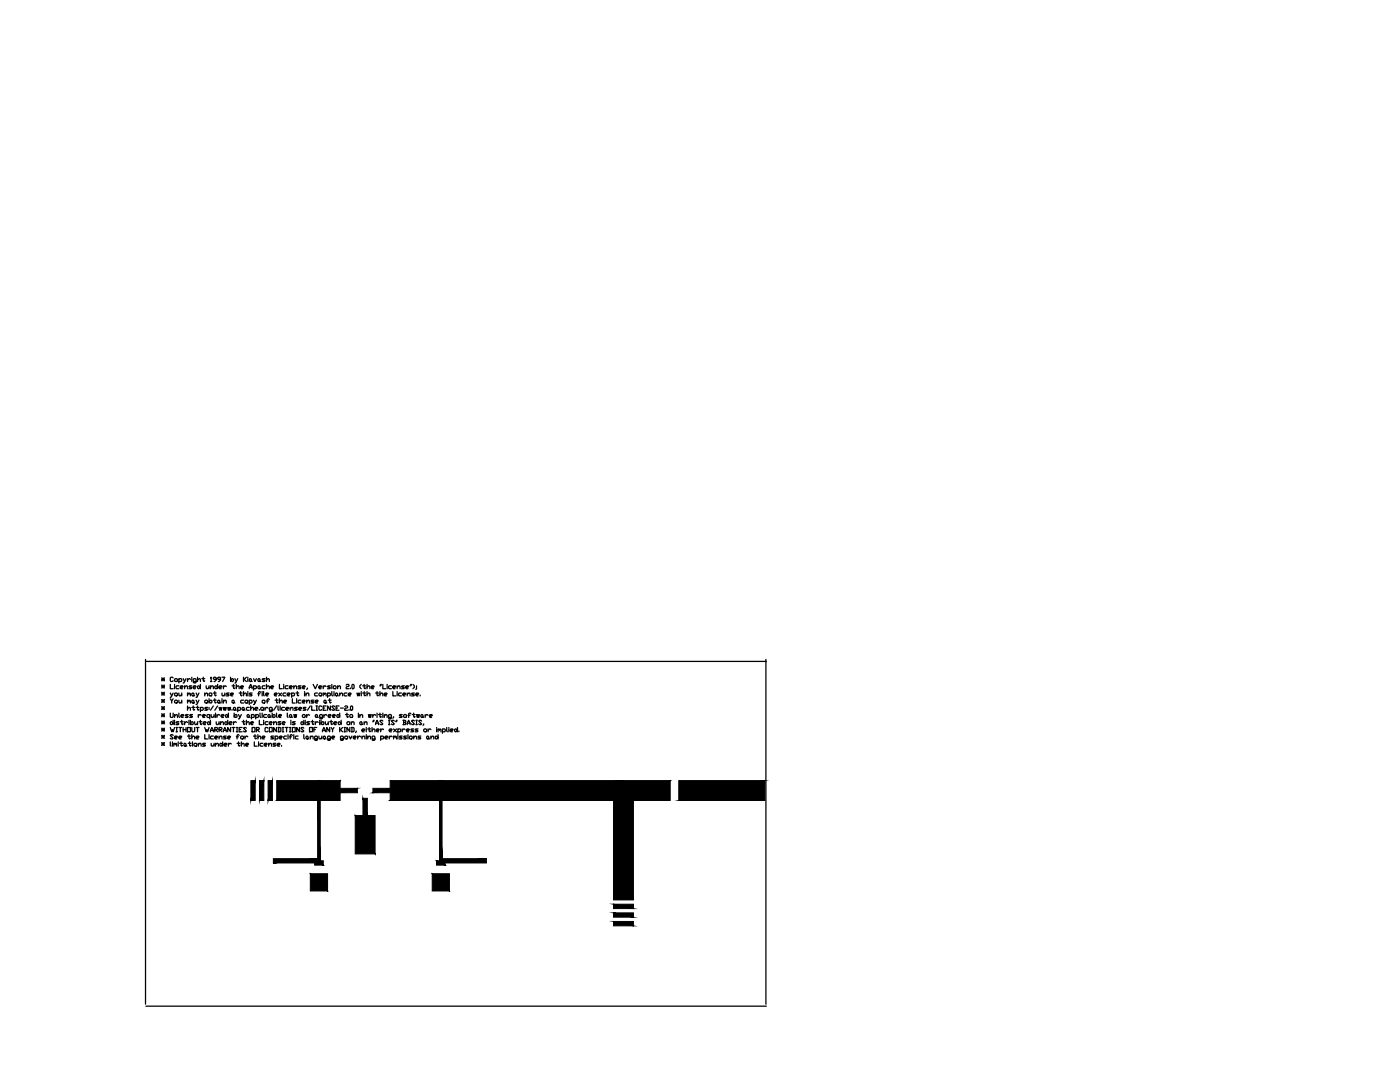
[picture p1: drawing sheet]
<svg xmlns="http://www.w3.org/2000/svg" width="279mm" height="216mm" viewBox="0 0 279 216" stroke-linecap="round" stroke-linejoin="round" font-family="sans-serif">
<!-- layer: 0 -->
<g fill="#000" stroke="#000" stroke-width=".2">
<path d="M50.1 155.8v3.9l.8-3.9zM50.9 155.8v3.9h-.8z"/>
<path d="M51.8 155.8v3.9l.9-3.9zM52.7 155.8v3.9h-.9z"/>
<path d="M53.5 155.8v3.9l.9-3.9zM54.4 155.8v3.9h-.9z"/>
<path d="M55.2 155.8v3.9l8.5-3.9zM55.2 159.7l8.5-3.9v3.9zM63.7 155.8v3.9l4.2-3.9zM63.7 159.7l4.2-3.9v3.9z"/>
<path d="M63.4 159.7l.5 12.5v-12.5zM63.4 159.7l.5 12.5-.5-.9zM54.6 172.2h9.3l-.5-.9zM54.6 171.3h8.8l-8.8 .9z"/>
<path d="M67.9 157.3v.9l3.4-.9zM67.9 158.2l3.4-.9v.9z"/>
<path d="M72.4 159.3l.9 3.4v-3.4zM72.4 159.3l.9 3.4h-.9z"/>
<path d="M74.4 157.3v.9l3.5-.9zM74.4 158.2l3.5-.9v.9z"/>
<path d="M77.9 155.8v3.9l10.1-3.9zM77.9 159.7l10.1-3.9v3.9zM88 155.8v3.9l36.4-3.9zM88 159.7l36.4-3.9v3.9zM124.4 155.8v3.9l9.4-3.9zM124.4 159.7l9.4-3.9v3.9z"/>
<path d="M87.7 159.7l.5 11.6v-11.6zM87.7 159.7l.5 11.6-.5 .9zM88.2 171.3l-.5 .9 9.4-.9zM87.7 172.2l9.4-.9v.9z"/>
<path d="M122.4 159.7l4 19.9v-19.9zM122.4 159.7l4 19.9h-4z"/>
<path d="M135.5 155.8v3.9l17.2-3.9zM135.5 159.7l17.2-3.9v3.9z"/>
<path d="M62.8 171.8l1.7 .8v-.8zM62.8 171.8l1.7 .8h-1.7z"/>
<path d="M61.9 174.3l3.5 3.5v-3.5zM61.9 174.3l3.5 3.5h-3.5z"/>
<path d="M70.9 162.7l4 7.7v-7.7zM70.9 162.7l4 7.7h-4z"/>
<path d="M87.1 171.8l1.7 .8v-.8zM87.1 171.8l1.7 .8h-1.7z"/>
<path d="M86.3 174.3l3.4 3.5v-3.5zM86.3 174.3l3.4 3.5h-3.4z"/>
<path d="M122.4 180.4l4 .9v-.9zM122.4 180.4l4 .9h-4z"/>
<path d="M122.4 182.2l4 .8v-.8zM122.4 182.2l4 .8h-4z"/>
<path d="M122.4 183.9l4 .8v-.8zM122.4 183.9l4 .8h-4z"/>
</g>
<g fill="none" stroke="#000" stroke-width=".25">
<path d="M29 131.6v68.8M29.1 132h123.8M32.3 135.6h.5M32.3 135.3l.5 .6M32.3 137h.5M32.3 136.7l.5 .6M32.3 138.4h.5M32.3 138.1l.5 .6M32.3 139.9h.5M32.3 139.6l.5 .5M32.5 135.3v.6M32.5 136.7v.6"/>
<path d="M32.5 138.1v.6M32.5 139.6v.5M32.8 135.3l-.5 .6M32.8 136.7l-.5 .6M32.8 138.1l-.5 .6M32.8 139.6l-.5 .5M34 136.6v.8h.6M34 139.4l.3 .5v.4M34 138.3l.3 .6M34.6 135.3l-.2-.2-.4 .2v.6l.1 .1 .5-.1M34.6 138.3l-.5 .8h-.1M34.6 139.4l-.3 .5"/>
<path d="M34.8 138.4l.5-.1 .1 .4-.4 .2zM34.8 136.6v.1M34.8 136.8v.6M35 135.4l.4 .2-.1 .4-.5-.1zM35 139.7l.4 .2-.1 .4-.5-.2zM35.7 135.6l.1-.2 .5 .2-.2 .4h-.4M35.7 136.8h-.4l-.2 .2 .2 .4h.4M35.7 138.3v.4l.1 .2 .5-.3M35.7 139.7v.4l.1 .2 .5-.3M35.7 135.4v.9M36 137.1h.4l.2-.1-.2-.2-.4 .2v.3l.4 .1M36.3 138.3v.6"/>
<path d="M36.3 139.7v.6M36.6 135.4l.2 .6M36.8 137.1l.5-.3 .1 .2v.4M36.8 136.8v.6M37.1 135.4l-.4 .9h-.1M37.4 138.4l.2-.1 .1 .3M37.4 139.9l.2-.2 .1 .3M37.4 135.4v.6M37.4 138.3v.6M37.4 139.7v.6M37.7 138.4l.1-.1 .2 .1v.5M37.7 139.9l.1-.2 .2 .2v.4"/>
<path d="M38 135.6l-.3-.2-.3 .3M38.3 136.8h-.5l-.1 .2 .1 .1 .5 .2-.2 .1h-.4M38.3 138.4l.1-.1 .3 .1-.1 .5-.3-.2zM38.3 135.1v.2M38.3 135.4v.6M38.4 139.7l.3 .2-.1 .4-.3-.2zM38.6 137.1h.4l.1-.1-.1-.2-.4 .2 .1 .4h.3M38.7 138.7l.2 .2M39.1 136h-.4l-.1-.1 .1-.5 .4 .2v.5l-.1 .2-.4-.2M39.1 138.3l.3 .6M39.1 139.7l.3 .6M39.4 135.7l.5-.3 .1 .6"/>
<path d="M39.4 137l.3-.2 .3 .3-.4 .3zM39.4 135.1v.9M39.7 138.3l-.4 .8h-.2M39.7 139.7l-.4 .9h-.2M40 136.6v.8M40.3 135.4h.6M40.6 135.1v.8l.1 .1 .2-.1M40.9 138.6l.4-.3 .1 .1v.5M40.9 138.3v.6M41 139.7l.4 .2-.1 .4-.4-.2zM41.1 136.8v.5l.2 .1 .4-.3M41.7 138.4l.4-.1 .2 .4-.4 .2z"/>
<path d="M41.7 140l.4-.3 .2 .4-.3 .2zM41.7 136.8v.6M41.7 139.4v.9M42 135.3l.1-.2v.9M42 137.1l.4-.3 .2 .2v.4M42 136h.3M42 136.8v.6M42.6 138.3h.5M42.6 139.7h.5M42.9 137l.2-.2 .3 .3-.4 .3zM42.9 138v.7l.1 .2 .1-.2M42.9 139.4v.7l.1 .2 .1-.2"/>
<path d="M43.1 135.6h-.4l-.1-.3 .1-.2 .4 .2v.4l-.4 .3M43.4 139.9l.3-.2 .2 .4-.3 .2zM43.4 136.6v.8M43.7 137.1h.5l.1-.1-.1-.2-.5 .2v.3l.5 .1M44 135.6h-.4l-.2-.3 .2-.2 .4 .2v.4l-.4 .3M44.3 135.1h.6l-.5 .9M44.3 138.3l.1 .6 .5-.3M44.3 139.4v.2M44.3 139.7v.6M44.6 140l.4-.3 .2 .2v.4M44.6 136.8v.6M44.6 139.7v.6"/>
<path d="M44.9 138.3v.6M45.2 137l-.3-.2-.3 .3M45.7 138.3h-.4l-.1 .1 .1 .2 .4 .1-.1 .2h-.4M46 135.7l.5-.3 .1 .5-.3 .1zM46 138.6h.5l.1-.2-.1-.1-.5 .1v.3l.5 .2M46 135.1v.9M46.3 139.9l.3-.2 .1 .4-.2 .2zM46.3 136.8h.6M46.6 136.6v.7l.1 .1 .2-.1M46.9 135.4l.3 .6M47.2 137.1l.4-.3 .1 .2v.4M47.2 136.6v.8"/>
<path d="M47.4 135.4l-.4 .9h-.1M47.7 138.3h.6M48 137.1h.5l.1-.1-.1-.2-.5 .2 .2 .4h.3M48 138v.7l.2 .2 .1-.2M48.6 138.6l.4-.3 .2 .1v.5M48.6 139.7h-.4l-.2 .2 .2 .4h.4M48.6 135.1v.9M48.6 138v.9M48.7 135.6l.5 .4M49 139.7l.5 .2-.2 .4-.4-.2zM49.2 135.1l-.6 .5M49.5 135.1v.2"/>
<path d="M49.5 135.4v.6M49.5 138v.1M49.5 138.3v.6M49.7 135.6l.3-.2 .2 .5-.3 .1zM49.7 137.4l.3-.8 .3 .8M49.7 139.9l.2-.2 .4 .2-.1 .4h-.5M49.7 137.1h.6M49.7 139.7v.9M50.2 135.9l.1 .1M50.3 138.3l-.6 .1 .6 .3-.1 .2h-.5M50.6 135.4l.3 .6 .3-.6M50.6 137l.1-.2 .5 .2-.2 .4h-.4"/>
<path d="M50.6 136.8v.9M50.6 139.7l.3 .6M51.2 139.7l-.5 .9h-.1M51.5 138.4h.4M51.6 135.4l.3 .2-.1 .4-.3-.1zM51.6 136.8l.3 .2-.1 .4-.3-.1zM51.9 135.9l.1 .1M51.9 137.3l.1 .1M52 138.1l-.1-.1-.3 .1v.8M52.3 138v.1M52.3 138.3v.6M52.5 139.7l.4 .2-.2 .4-.4-.2z"/>
<path d="M52.6 138v.7l.1 .2M52.9 135.4h-.4l-.2 .2 .2 .1 .4 .2-.6 .1M52.9 136.8h-.4l-.2 .2 .2 .4h.4M53 138.6h.5l.1-.2-.1-.1-.5 .1v.3l.5 .2M53.2 135.7l.4-.3 .2 .6M53.2 137.1l.4-.3 .2 .2v.4M53.2 135.1v.9M53.2 136.6v.8M53.2 139.9h.4M53.8 139.6l-.2-.2-.3 .2v.7M54 137.1h.5l.1-.1-.1-.2-.5 .2v.3l.5 .1M54.8 138.6h.4l.1-.2-.1-.1-.4 .1v.3l.4 .2"/>
<path d="M54.9 139.7h.6M55.2 139.4v.7l.1 .2 .2-.2M55.6 138.3l.6 .6M55.8 136.6v.8h.5M55.8 140l.4-.3 .1 .2v.4M55.8 139.4v.9M56.2 138.3l-.6 .6M56.6 140h.5l.1-.1-.1-.2-.5 .2v.2l.5 .2M56.6 136.6v.1M56.6 136.8v.6M57.1 138.3h-.5l-.1 .1 .1 .5h.5M57.3 138.6h.5l.1-.2-.1-.1-.5 .1 .2 .5h.3"/>
<path d="M57.5 136.8h-.4l-.2 .2 .2 .4h.4M57.8 137.1h.4l.1-.1-.1-.2-.4 .2v.3l.4 .1M58.2 138.4l.1-.1 .5 .1-.2 .5h-.4M58.2 138.3v.8M58.3 139.4v.9h.6M58.6 137.1l.5-.3 .1 .2v.4M58.6 136.8v.6M59.1 138.3h.5M59.2 139.4v.2M59.2 139.7v.6M59.3 138v.7l.2 .2 .1-.2M60.1 136.8h-.5l-.1 .2 .6 .3-.2 .1h-.4"/>
<path d="M60.1 139.7h-.5l-.1 .2 .1 .4h.5M60.3 137.1h.5l.1-.1-.1-.2-.5 .2v.3l.5 .1M60.3 140h.5l.1-.1-.1-.2-.5 .2v.2l.5 .2M60.8 138v.1M60.8 138.3v.6M61.1 138.6l.4-.3 .1 .1v.5M61.1 138.3v.6M61.2 140l.4-.3 .2 .6M61.2 139.7v.6M61.4 137.3l-.2 .3M62.5 136.6l.4 .8 .5-.8M62.6 139.7h-.4l-.1 .2 .5 .2-.5 .2"/>
<path d="M62.9 140h.5l.1-.1-.1-.2-.5 .2v.2l.5 .2M63.4 138.3l-.6 .1 .1 .5h.5M63.6 137.1h.5l.1-.1-.1-.2-.5 .2 .2 .4h.3M63.6 138.4l.5-.1 .1 .4-.4 .2zM64.5 138.4l.1-.1 .2 .3M64.5 136.8v.6M64.5 138.3v.6M64.6 139.9l.3-.2 .2 .4-.3 .2zM64.8 138.4l.1-.1 .2 .1v.5M65.1 137l-.3-.2-.3 .3M65.4 138.4l.1-.1 .4 .1-.1 .5h-.4M65.4 138.3v.8"/>
<path d="M65.5 139.7h.6M65.8 139.4v.7l.1 .2 .2-.2M65.9 136.8h-.4l-.1 .2 .4 .1 .1 .2-.1 .1h-.4M66.2 138v.7l.2 .2M66.2 136.6v.1M66.2 136.8v.6M66.5 137l.4-.2 .2 .5-.4 .1zM66.7 138v.1M66.7 138.3v.6M66.9 138.4l.2-.1 .3 .1-.2 .5-.3-.2zM67.4 137.1l.4-.3 .1 .2v.4M67.4 136.8v.6"/>
<path d="M67.4 138.7l.1 .2M67.8 138.6l.4-.3 .2 .1v.5M67.8 138.3v.6M69.1 136.7l.1-.1 .5 .1-.2 .3-.4 .1v.3h.6M69.2 138.3h-.4l-.1 .1 .1 .5h.4M69.5 138.6h.4l.2-.2-.2-.1-.4 .1 .2 .5h.2M69.9 137.3v.1M70.4 136.6l.3 .1v.6l-.2 .1-.3-.1v-.6zM71.2 138.3l.2 .6 .1-.6 .2 .6 .1-.6M72.1 136.6l-.3 .2v.3l.3 .3M72.1 138v.1M72.1 138.3v.6"/>
<path d="M72.4 136.8h.6M72.4 138.3h.6M72.7 136.6v.7l.1 .1 .2-.1M72.7 138v.7l.1 .2 .2-.2M73.2 137.1l.5-.3 .1 .2v.4M73.2 138.6l.5-.3 .1 .1v.5M73.2 136.6v.8M73.2 138v.9M74.1 137.1h.4l.2-.1-.2-.2-.4 .2v.3l.4 .1M75 138.3h.5M75.2 138v.7l.2 .2 .1-.2M75.8 138.6l.5-.3 .1 .1v.5"/>
<path d="M75.8 138v.9M76 136.6l-.2 .2M76.1 136.6l-.1 .2M76.4 136.6v.8h.6M76.7 138.6h.4l.2-.2-.2-.1-.4 .1 .1 .5h.3M77.3 136.6v.1M77.3 136.8v.6M78.1 136.8h-.4l-.2 .2 .2 .4h.4M78.4 137.1h.4l.2-.1-.2-.2-.4 .2v.3l.4 .1M78.4 138v.9h.6M79.3 137.1l.4-.3 .1 .2v.4M79.3 136.8v.6"/>
<path d="M79.3 138v.1M79.3 138.3v.6M80.1 138.3h-.4l-.1 .1 .1 .5h.4M80.4 138.6h.4l.2-.2-.2-.1-.4 .1 .1 .5h.3M80.7 136.8h-.4l-.2 .2 .6 .3-.2 .1h-.4M81 137.1h.4l.2-.1-.2-.2-.4 .2 .1 .4h.3M81.3 138.6l.4-.3 .1 .1v.5M81.3 138.3v.6M82 136.6l-.2 .2M82.1 136.6l-.1 .2M82.4 136.6l.3 .2v.3l-.3 .3M82.7 138.3l-.6 .1 .6 .3-.1 .2h-.5"/>
<path d="M83 138.6h.4l.2-.2-.2-.1-.4 .1 .1 .5h.3M83.1 137.1l-.1 .5M83.1 136.8v.2M83.9 138.7v.2M152.9 131.6v68.8M32.3 141.3h.5M32.3 141l.5 .6M32.3 142.7h.5M32.3 142.4l.5 .6M32.3 144.2h.5M32.3 143.9l.5 .5M32.3 145.6h.5"/>
<path d="M32.3 145.3l.5 .6M32.3 147h.5M32.3 146.7l.5 .6M32.3 148.5h.5M32.3 148.2l.5 .5M32.5 141v.6M32.5 142.4v.6M32.5 143.9v.5M32.5 145.3v.6M32.5 146.7v.6M32.5 148.2v.5M32.8 141l-.5 .6"/>
<path d="M32.8 142.4l-.5 .6M32.8 143.9l-.5 .5M32.8 145.3l-.5 .6M32.8 146.7l-.5 .6M32.8 148.2l-.5 .5M34 142.3v.7l.1 .2 .5-.2v-.7M34 145.2l.3 .8 .1-.4 .2 .4 .2-.8M34 148v.7l.1 .2M34.1 144l.5 .3-.3 .3-.3-.2zM34.4 148v.2M34.4 148.3v.6M34.6 146.7l-.5-.1-.1 .1 .6 .6-.2 .2-.4-.2"/>
<path d="M34.6 143.7v.9M34.7 148.5l.1-.2 .2 .3M34.7 148.3v.6M34.8 142.9l.5-.3 .1 .1v.5M34.8 147.2h.5l.1-.2-.1-.1-.5 .1v.3l.5 .2M34.8 142.6v.6M34.8 143.7v.2M34.8 144v.6M35 148.5l.1-.2 .2 .2v.4M35.1 145.2h.3M35.1 146h.3M35.3 145.2v.8"/>
<path d="M35.6 148v.2M35.6 148.3v.6M35.7 142.3v.7l.1 .2M35.7 144h-.4l-.2 .2 .2 .1 .4 .1-.1 .2h-.5M35.7 147.2h.4l.2-.2-.2-.1-.4 .1v.3l.4 .2M35.7 145.2h.6M35.8 148.3h.6M36 144h.6M36 145.2v.8M36.1 142.9h.5l.1-.2-.1-.1-.5 .1 .2 .5h.3M36.1 148v.7l.2 .2 .1-.2M36.3 143.7v.7l.1 .2 .2-.2"/>
<path d="M36.6 145.6h.5M36.6 145.2v.8M36.7 148.5l.1-.2 .3 .2-.1 .4-.3-.2zM36.8 144v.6M37.1 145.2v.8M37.1 148.7l.2 .2M37.4 141.4l.4-.2 .2 .1v.4M37.4 144.2l-.3-.2-.3 .3M37.4 145.2h.6v.8h-.6zM37.4 140.9v.8M37.4 146.9h.6M37.6 142.6h-.5l-.1 .1 .1 .2 .5 .1-.2 .2h-.4"/>
<path d="M37.6 148.3h.5M37.7 146.6v.7l.1 .2 .2-.2M37.7 143.7v.2M37.7 144v.6M37.8 148v.7l.2 .2 .1-.2M38 144.3l.4-.3 .2 .4-.3 .2zM38 143.7v.9M38.3 145.2v.7l.1 .1 .5-.1v-.7M38.3 147.2l.4-.3 .2 .1v.5M38.3 146.6v.9M38.3 141.2h.6M38.4 142.6h-.4l-.2 .1 .5 .2 .1 .1-.1 .2h-.5"/>
<path d="M38.4 148v.2M38.4 148.3v.6M38.6 140.9v.7l.1 .1 .2-.1M38.7 148.5l.4-.2 .2 .4-.4 .2zM38.7 140.1l.2 .2M38.9 144v.4l.1 .2 .4-.3M39.1 147.2h.5l.1-.2-.1-.1-.5 .1v.3l.5 .2M39.1 141.2h.6M39.1 145.2h.6M39.4 140.9v.7l.2 .1 .1-.1M39.4 144v.6M39.4 145.2v.8"/>
<path d="M39.6 148.6l.4-.3 .1 .2v.4M39.6 142.6v.6M39.6 148.3v.6M39.7 144h.6M40 141.3l.1-.1 .5 .1-.2 .4h-.4M40 143.7v.7l.1 .2 .2-.2M40 141.2v.8M40.1 142.7l-.2-.1-.3 .3M40.4 142.9h.5l.1-.2-.1-.1-.5 .1 .2 .5h.3M40.6 144.3h.4l.1-.1-.1-.2-.4 .2 .1 .4h.3M40.9 145.2l.2 .8 .2-.4 .1 .4 .3-.8M40.9 146.6v.9h.5"/>
<path d="M41 148.3h-.4l-.2 .2 .6 .2-.1 .2h-.5M41.4 141.2h-.4l-.1 .1 .5 .3-.1 .1h-.4M41.6 144l.4 .3-.3 .3-.3-.2zM41.7 141.2v.1M41.7 141.4v.2M41.7 146.6v.1M41.7 146.9v.6M41.9 142.7l-.2-.1-.4 .1 .1 .5h.5M41.9 142.6v.8M42 146l.3-.8 .3 .8M42 143.7v.9M42 145.7h.6"/>
<path d="M42.1 142.6v.4l.2 .2 .4-.3M42.1 148.3v.4l.2 .2 .4-.3M42.6 146.9h-.5l-.1 .1 .1 .5h.5M42.6 140.9l-.6 .8M42.7 142.6v.6M42.7 148.3v.6M42.9 145.6h.4l.1-.3-.1-.1h-.4v.8M42.9 147.2h.4l.1-.2-.1-.1-.4 .1v.3l.4 .2M43 148.6l.4-.3 .2 .2v.4M43 142.3v.1M43 142.6v.6M43 148.3v.6"/>
<path d="M43 145.6l.4 .4M43.1 144v.4l.2 .2 .4-.3M43.3 142.6v.6M43.4 140.9l-.5 .8M43.7 141.2l.2 .5 .1-.5 .2 .5 .1-.5M43.7 145.6h.5l.1-.3-.1-.1h-.5v.8M43.7 147.2l.5-.3 .1 .1v.5M43.7 144v.6M43.7 146.9v.6M43.9 142.7l-.3-.1-.3 .3M43.9 148.5l.3-.2 .2 .3-.4 .3zM43.9 140.1l.1 .2"/>
<path d="M43.9 145.6l.4 .4M44 144.3l.4-.3 .2 .2v.4M44 144v.6M44.2 142.9h.4l.1-.2-.1-.1-.4 .1v.3l.4 .2M44.4 148v.9M44.6 141.2l.1 .5 .2-.5 .1 .5 .2-.5M44.6 146l.3-.8 .3 .8M44.6 145.7h.6M44.7 148.6h.5l.1-.1-.1-.2-.5 .2v.2l.5 .2M45 142.7l.3-.1 .3 .3-.4 .3zM45 144l.4 .3-.2 .3-.3-.2zM45.2 146.9h-.5l-.1 .1 .6 .3-.6 .2"/>
<path d="M45.4 141.2l.2 .5 .1-.5 .2 .5 .1-.5M45.4 147.2h.5l.1-.2-.1-.1-.5 .1v.3l.5 .2M45.4 143.7v.9M45.6 142.3v.9M45.6 148.3v.6M45.7 144.3h.5l.1-.1-.1-.2-.5 .2 .2 .4h.3M46 145.2v.8l-.6-.8v.8M46.2 148.5l-.3-.2-.3 .3M46.3 141.6v.1M46.3 145.2h.6M46.6 141.3l.3-.1 .1 .4-.3 .1zM46.6 144v.6"/>
<path d="M46.6 145.2v.8M46.7 142.9l.5-.3 .1 .4-.3 .2zM46.7 140.1l.2 .2M46.7 142.3v.9M47 141.6l.2 .1M47.2 144.2l-.3-.2-.3 .3M47.2 145.2h.2M47.2 146h.2M47.2 147h.4M47.3 145.2v.8M47.3 148.3h.6M47.4 141.3l.2-.1 .4 .1-.1 .4h-.5"/>
<path d="M47.4 141.2v.8M47.6 148v.7l.1 .2 .2-.2M47.6 142.6l.3 .6M47.7 146.7l-.1-.1-.3 .1v.8M47.7 145.6h.3M48.2 142.6l-.5 .8h-.1M48.2 146.9l.4 .1-.1 .5-.5-.2zM48.2 148.6l.4-.3 .1 .2v.4M48.2 148v.9M48.3 141.3l.2-.1 .2 .1-.1 .4-.3-.1zM48.3 145.2h-.6v.8h.6M48.3 144h.6"/>
<path d="M48.6 143.7v.7l.1 .2 .2-.2M48.7 141.6l.2 .1M48.9 146.9v.6M49 148.6h.5l.1-.1-.1-.2-.5 .2v.2l.5 .2M49.2 144.3l.4-.3 .1 .2v.4M49.2 145.3l-.2-.1-.4 .1 .6 .6-.2 .1-.4-.1M49.2 143.7v.9M49.3 142.7l.3-.1 .1 .4-.2 .2zM49.5 147l-.3-.1-.3 .3M49.7 141.2h-.4l-.1 .1 .1 .4h.4M49.7 143l.2 .2M50 141.4l.5-.2 .1 .1v.4"/>
<path d="M50 144.3h.5l.1-.1-.1-.2-.5 .2v.2l.5 .2M50 140.9v.8M50.2 142.7l.1-.1 .4 .1-.1 .5h-.4M50.2 142.6v.8M50.3 145.2h.6v.8h-.6zM50.6 146.9h.6M50.7 148v.9h.6M50.9 141.4h.4l.2-.1-.2-.1-.4 .1 .1 .4h.3M50.9 146.6v.7l.1 .2 .2-.2M51 142.7l.2-.1 .4 .1-.1 .5h-.5M51 142.6v.8M51.2 145.6h.4l.2-.3-.2-.1h-.4v.8"/>
<path d="M51.3 145.6l.5 .4M51.5 147.2l.4-.3 .1 .1v.5M51.5 146.6v.9M51.6 148v.2M51.6 148.3v.6M51.8 143.7v.9h.5M51.8 141.6v.1M51.9 142.3v.7l.1 .2M52 141.3l.5-.1 .1 .4-.4 .1zM52.3 147.2h.4l.2-.2-.2-.1-.4 .1 .2 .5h.2M52.3 142.3v.1M52.3 142.6v.6"/>
<path d="M52.5 148.3l-.6 .2 .1 .4h.5M52.6 143.7v.2M52.6 144v.6M52.7 148.6h.5l.1-.1-.1-.2-.5 .2v.2l.5 .2M52.9 141.2v.5M53.2 142.6h-.5l-.1 .1 .1 .5h.5M53.5 141.3l-.3-.1-.3 .2M53.5 142.7l.3-.1 .1 .4-.3 .2zM53.5 144h-.5l-.1 .2 .1 .4h.5M53.5 145.3l-.2-.1-.4 .1v.6l.1 .1 .5-.1M53.6 148.6l.4-.3 .2 .2v.4M53.6 148.3v.6"/>
<path d="M53.8 144.3h.4l.1-.1-.1-.2-.4 .2v.2l.4 .2M53.8 145.2h.5v.8h-.5zM53.9 143l.1 .2M54.3 141.7h-.4l-.1-.1 .1-.4 .4 .1v.6l-.1 .1-.4-.1M54.3 142.9l.5-.3 .1 .4-.3 .2zM54.3 142.3v.9M54.6 144.3l.4-.3 .2 .2v.4M54.6 146.9h-.4l-.2 .1 .6 .3-.1 .2h-.5M54.6 144v.6M54.9 147l.1-.1 .5 .1-.2 .5h-.4M54.9 146.9v.8M55 148.3h-.4l-.1 .2 .5 .2-.1 .2h-.4"/>
<path d="M55.2 142.3v.7l.1 .2M55.2 145.2v.8l-.6-.8v.8M55.2 140.9l-.6 .8M55.3 148.6h.5l.1-.1-.1-.2-.5 .2 .2 .4h.3M55.5 140.9v.7l.1 .1M55.5 145.2l.5 .1v.6l-.1 .1h-.4M55.6 142.9h.4l.2-.2-.2-.1-.4 .1v.3l.4 .2M55.6 145.2v.8M55.8 147.2h.4l.1-.2-.1-.1-.4 .1v.3l.4 .2M55.9 140.9v.1M55.9 141.2v.5M56 144h-.4l-.1 .2 .1 .1 .4 .1-.1 .2h-.4"/>
<path d="M56.2 148.7v.2M56.3 144.3h.5l.1-.1-.1-.2-.5 .2 .2 .4h.3M56.3 145.2h.3M56.3 146h.3M56.5 145.2v.8M56.8 141.2h-.5l-.1 .1 .1 .4h.5M56.9 145.2h.6M57.1 141.4h.4l.1-.1-.1-.1-.4 .1 .1 .4h.3M57.2 146.9h-.4l-.2 .1 .2 .5h.4M57.2 145.2v.8M57.3 142.3v.7l.2 .2M57.5 146.6v.1"/>
<path d="M57.5 146.9v.6M57.8 142.7l.2-.1 .2 .4-.3 .2zM57.8 145.2h.2M57.8 146h.2M57.8 147h.4M57.9 141.4l.4-.2 .2 .1v.4M57.9 141.2v.5M57.9 145.2v.8M58 143.7v.2M58 144v.6M58.2 143l.1 .2M58.3 145.2h.6v.8h-.6z"/>
<path d="M58.3 146.7l-.1-.1-.3 .1v.8M58.6 142.6l.2 .6 .1-.6 .2 .6 .1-.6M58.6 146.6v.1M58.6 146.9v.6M58.9 144h-.4l-.2 .2 .2 .1 .4 .1-.1 .2h-.5M59.3 141.2l-.5 .1 .5 .3-.1 .1h-.4M59.5 146.9h-.4l-.2 .1 .2 .5h.4M59.6 141.4h.5l.1-.1-.1-.1-.5 .1v.3l.5 .1M59.8 145.2v.8l-.6-.8v.8M60.1 144.2l.2-.2 .3 .3-.4 .3zM60.3 142.7l.5-.1 .1 .4-.4 .2zM60.6 145.3l-.1-.1-.4 .1 .5 .6-.1 .1-.4-.1"/>
<path d="M60.6 146.6v.7l.2 .2M60.6 143.7v.9M60.9 143.7v.2M60.9 144v.6M61.1 141.2h-.5l-.1 .1 .6 .3-.2 .1h-.4M61.2 146.9l.3 .1-.1 .5-.3-.2zM61.2 142.6v.6M61.5 147.3l.1 .2M61.8 142.7l-.3-.1-.3 .3M61.8 144h-.4l-.2 .2 .4 .1 .2 .1-.2 .2h-.4M61.8 145.2h.6v.8h-.6zM61.9 147.2l.5-.3 .1 .6"/>
<path d="M61.9 140.9l-.5 .8M61.9 146.9v.6M62.1 144h.5M62.2 140.9v.8h.6M62.4 143.7v.7l.1 .2 .1-.2M62.6 145.6h.3M62.9 144v.6M63.1 142.6l.3 .1-.2 .5-.3-.2zM63.1 140.9h.3M63.1 141.7h.3M63.2 145.2h-.6v.8M63.2 140.9v.8"/>
<path d="M63.4 147.5l-.6-.2 .1-.4 .5 .1v.6l-.2 .1-.4-.1M63.4 143l.1 .2M63.5 144.2l-.3-.2-.3 .3M63.6 146.9v.4l.2 .2 .4-.3M63.8 143.7v.2M63.8 144v.6M64.1 144.3l.4-.3 .1 .4-.2 .2zM64.1 143.7v.9M64.2 141l-.1-.1-.5 .1v.6l.2 .1 .4-.1M64.2 146.9v.6M64.4 143.2l-.6-.2 .1-.4 .5 .1v.6l-.2 .1-.4-.1M64.4 146l.2-.8 .3 .8"/>
<path d="M64.4 145.7h.5M64.5 141.3h.3M64.6 146.9l.3 .1-.1 .5-.3-.2zM64.6 142.6v.6M64.9 144v.4l.2 .2 .4-.3M64.9 147.3l.2 .2M65.1 140.9h-.6v.8h.6M65.1 140.1l.1 .2M65.2 142.7l-.3-.1-.3 .3M65.5 142.9h.4l.2-.2-.2-.1-.4 .1v.3l.4 .2M65.5 144v.6M65.8 145.2v.8l-.6-.8v.8"/>
<path d="M65.8 144h.6M65.9 140.9v.8l-.5-.8v.8M65.9 147.5l-.5-.2 .1-.4 .4 .1v.6l-.1 .1-.4-.1M66.1 143.7v.7l.1 .2 .2-.2M66.1 145.2l.3 .4v.4M66.2 147.2h.5l.1-.2-.1-.1-.5 .1v.3l.5 .2M66.4 142.9h.4l.1-.2-.1-.1-.4 .1v.3l.4 .2M66.7 144.3h.4l.1-.1-.1-.2-.4 .2 .1 .4h.3M66.7 145.2l-.3 .4M66.8 141l-.1-.1-.5 .1 .6 .6-.1 .1-.5-.1M67.1 141.3h.3M67.2 142.7l.3-.1 .3 .3-.4 .3z"/>
<path d="M67.5 144.2l.3-.2 .3 .3-.4 .3zM67.7 140.9h-.6v.8h.6M67.8 142.3v.9M67.8 145.2v.8M67.9 141.3h.6M67.9 145.6l.5 .4M68.1 143.7v.9M68.4 145.2l-.6 .4M68.5 147.5h-.4l-.2-.2 .2-.4 .4 .1v.6l-.1 .1-.5-.1M68.7 145.2h.3M68.7 146h.3M68.8 141l.2-.1 .4 .1-.2 .3-.4 .1v.3h.6"/>
<path d="M68.8 147l.4-.1 .2 .4-.4 .2zM68.8 145.2v.8M69 142.6h.5M69.2 142.3v.7l.2 .2 .1-.2M69.4 144l.4 .2-.1 .4-.5-.2zM69.7 146.9l.2 .6 .3-.6M69.7 141.6v.1M69.8 145.2v.8l-.6-.8v.8M69.9 141l.2-.1 .3 .1v.6l-.2 .1-.3-.1zM69.9 142.6l.5 .1-.2 .5-.4-.2zM70.1 144.3l.4-.3 .2 .2v.4M70.1 145.2l.6 .1v.6l-.2 .1h-.4"/>
<path d="M70.1 144v.6M70.2 145.2v.8M70.5 147.2h.5l.1-.2-.1-.1-.5 .1v.3l.5 .2M71.1 145.9l-.1 .3M71.4 146.9v.6M71.5 142.3v.1M71.5 142.6v.6M71.8 142.9l.4-.3 .2 .6M71.8 144.2l.3-.2 .1 .4-.2 .2zM71.8 142.6v.6M72 147l-.3-.1-.3 .3M72.2 145.7h.5l.1-.1-.1-.1-.5 .1 .2 .4h.3"/>
<path d="M72.2 147.2l.5-.3 .1 .6M72.2 144.4l.2 .2M72.2 146.9v.6M72.7 144.3l.4-.3 .1 .2v.4M72.7 144v.6M73.1 145.2v.1M73.1 145.5v.5M73.1 146.6v.1M73.1 146.9v.6M73.4 147.2l.4-.3 .2 .6M73.4 145.5h.6M73.4 146.9v.6"/>
<path d="M73.5 142.6l.2 .6 .1-.6 .2 .6 .1-.6M73.7 145.2v.7l.1 .1 .2-.1M74.3 145.7l.4-.2 .1 .1v.4M74.3 145.2v.8M74.4 142.6v.6M74.5 143.7l-.1 .3M74.7 143.7l-.2 .3M74.8 147.5h-.4l-.1-.2 .1-.4 .4 .1v.6l-.1 .1-.4-.1M75 142.7l-.3-.1-.3 .3M75 144.6l.2-.9 .3 .9M75 144.3h.5M75.1 145.7h.4l.2-.1-.2-.1-.4 .1 .1 .4h.3"/>
<path d="M75.2 142.3v.1M75.2 142.6v.6M75.5 142.6h.6M75.8 142.3v.7l.2 .2 .1-.2M76 147l.1-.1 .4 .1-.1 .5h-.4M76 145.5v.5M76 146.9v.8M76.4 143.9l-.4-.2-.2 .2 .6 .5-.1 .2-.5-.2M76.4 142.3v.1M76.4 142.6v.6M76.5 145.6l-.2-.1-.3 .2M76.7 142.9l.4-.3 .2 .1v.5"/>
<path d="M76.7 142.6v.6M76.8 147.2h.5l.1-.2-.1-.1-.5 .1v.3l.5 .2M77.5 143.7h.3M77.5 144.6h.3M77.7 145.7h.4l.2-.1-.2-.1-.4 .1v.3l.4 .1M77.7 143.7v.9M77.7 146.9v.6M78.1 143.2h-.4l-.2-.2 .2-.4 .4 .1v.6l-.1 .1-.5-.1M78.3 147l-.3-.1-.3 .3M78.5 143l-.1 .3M78.5 147l.2-.1 .1 .3M78.5 145.5l.6 .5"/>
<path d="M78.5 146.9v.6M78.7 143.9l-.2-.2-.4 .2 .6 .5-.2 .2-.4-.2M78.8 147l.2-.1 .1 .1v.5M79.1 143.7l-.1 .3M79.1 145.5l-.6 .5M79.3 143.7l-.2 .3M79.4 145.6l.2-.1 .4 .1-.2 .4h-.4M79.4 145.5v.8M79.4 146.6v.1M79.4 146.9v.6M80.3 142.6h-.5l-.1 .1 .4 .2 .2 .1-.2 .2h-.4M80.3 146.9h-.5l-.1 .1 .6 .3-.2 .2h-.4"/>
<path d="M80.3 145.5v.5M80.4 143.7h.4l.2 .2-.2 .3M80.5 142.7l.5-.1 .1 .4-.4 .2zM80.5 144.2h.3l.2 .2-.2 .2h-.4M80.5 143.7v.9M80.8 145.6l-.3-.1-.2 .2M81.1 145.7h.5l.1-.1-.1-.1-.5 .1v.3l.5 .1M81.1 146.9h-.4l-.2 .1 .6 .3-.1 .2h-.5M81.3 144.6l.3-.9 .2 .9M81.3 144.3h.5M81.4 142.7h.4M81.4 146.6v.1"/>
<path d="M81.4 146.9v.6M81.8 146.9l.5 .1-.2 .5-.4-.2zM82 142.4l-.2-.1-.2 .1v.8M82.3 142.6h.5M82.6 142.3v.7l.1 .2 .1-.2M82.6 145.5h-.5l-.1 .1 .1 .1 .5 .2-.2 .1h-.4M82.6 147.2l.4-.3 .1 .6M82.6 146.9v.6M82.7 143.9l-.1-.2-.5 .2 .6 .5-.1 .2-.5-.2M83 143.7h.3M83 144.6h.3M83.1 142.6l.2 .6 .1-.6 .2 .6 .1-.6"/>
<path d="M83.1 143.7v.9M83.4 145.5l-.6 .1 .5 .1 .1 .2-.1 .1h-.5M84 142.7l.3-.1 .1 .4-.3 .2zM84 146.9h-.4l-.2 .1 .6 .3-.1 .2h-.5M84.1 143.9l-.4-.2-.1 .2 .5 .5-.1 .2-.4-.2M84.4 143l.2 .2M84.6 144.4l-.2 .3M84.6 145.6l.4-.1 .1 .4-.4 .1zM84.9 142.6v.6M85.3 146.9l.3 .1-.2 .5-.3-.2zM85.4 142.7l-.3-.1-.2 .3M85.4 145.5v.5"/>
<path d="M85.6 147.3l.1 .2M85.7 142.9h.4l.2-.2-.2-.1-.4 .1v.3l.4 .2M86 145.6l-.3-.1-.3 .2M86 147.2l.4-.3 .2 .1v.5M86 146.9v.6M86.9 147l.2-.1 .3 .3-.4 .3zM87.1 145.2v.1M87.1 145.5v.5M87.4 145.6l.2-.1 .1 .2M87.4 145.5v.5M87.4 146.6v.9M87.7 145.6l.2-.1 .1 .1v.4"/>
<path d="M88.3 145.6l.1-.1 .5 .1-.2 .4h-.4M88.3 145.5v.8M89.2 145.2v.7l.1 .1M89.6 145.2v.1M89.6 145.5v.5M89.9 145.7h.4l.1-.1-.1-.1-.4 .1v.3l.4 .1M90.7 145.6l.3-.1 .3 .2-.4 .3zM91.3 145.2v.8M91.6 145.9v.1M29.1 200.8h123.8"/>
</g>
</svg>
